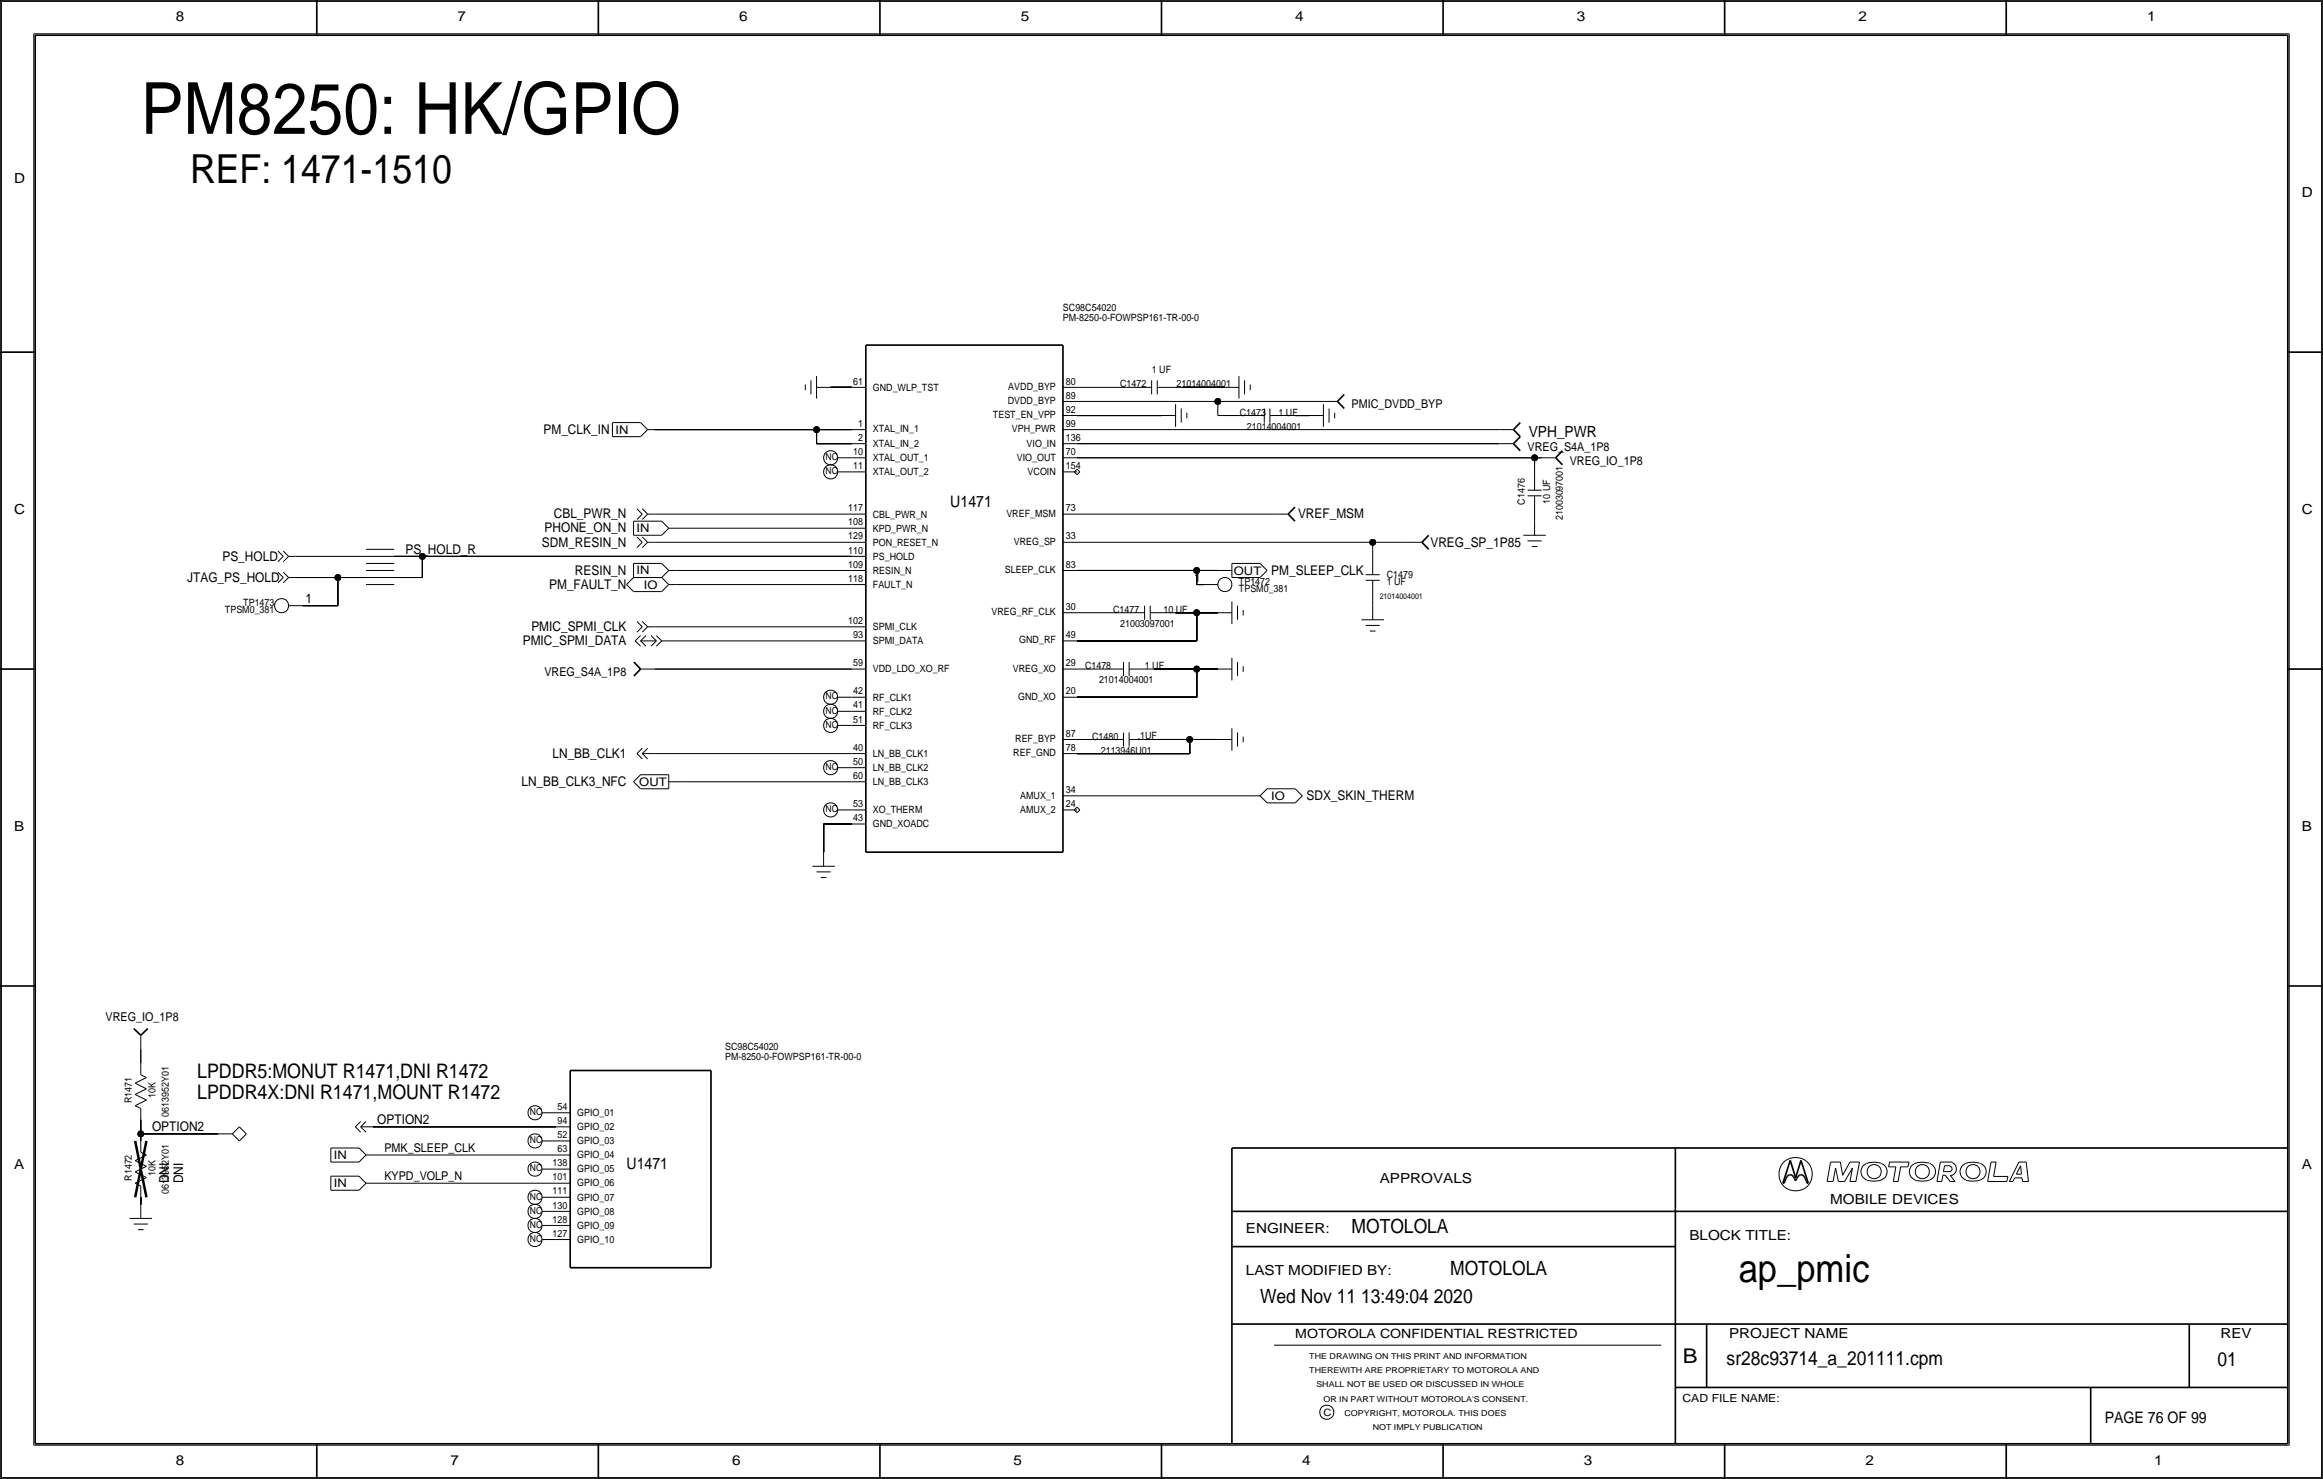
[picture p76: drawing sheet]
<svg xmlns="http://www.w3.org/2000/svg" width="419mm" height="267mm" viewBox="0 0 419 267" stroke-linecap="round" stroke-linejoin="round" font-family="sans-serif">
<defs><g id="words">
<text font-size="12.9" x="25.4" y="24.1">PM8250: HK/GPIO</text>
<text font-size="7.2" x="34.3" y="33">REF: 1471-1510</text>
<text font-size="7" x="313.7" y="231.1">ap_pmic</text>
<text font-size="3.7" x="303.6" y="245.7">B</text>
<g font-size="3.6">
<text x="35.6" y="194.3">LPDDR5:MONUT R1471,DNI R1472</text>
<text x="35.6" y="198.1">LPDDR4X:DNI R1471,MOUNT R1472</text>
</g>
<g font-size="3.5">
<text x="243.8" y="222.3">MOTOLOLA</text>
<text x="261.6" y="229.9">MOTOLOLA</text>
<text x="227.3" y="234.9">Wed Nov 11 13:49:04 2020</text>
<text x="311.5" y="246.2">sr28c93714_a_201111.cpm</text>
<text x="400" y="246.4">01</text>
</g>
<g font-size="2.9">
<text x="171.5" y="91.4">U1471</text>
<text x="113" y="210.8">U1471</text>
<text x="379.7" y="256.5">PAGE 76 OF 99</text>
</g>
<text font-size="2.8" x="275.8" y="78.7">VPH_PWR</text>
<g font-size="2.5">
<text x="31.7" y="3.8">8</text>
<text x="82.6" y="3.8">7</text>
<text x="133.3" y="3.8">6</text>
<text x="184.1" y="3.8">5</text>
<text x="233.7" y="3.8">4</text>
<text x="284.5" y="3.8">3</text>
<text x="335.3" y="3.8">2</text>
<text x="387.3" y="3.8">1</text>
<text x="2.5" y="33">D</text>
<text x="415.3" y="35.6">D</text>
<text x="2.5" y="92.7">C</text>
<text x="415.3" y="92.7">C</text>
<text x="2.5" y="149.9">B</text>
<text x="415.3" y="149.9">B</text>
<text x="2.5" y="210.8">A</text>
<text x="248.9" y="213.4">APPROVALS</text>
<text x="415.3" y="210.8">A</text>
<text x="330.2" y="217.2">MOBILE DEVICES</text>
<text x="224.8" y="222.2">ENGINEER:</text>
<text x="304.8" y="223.5">BLOCK TITLE:</text>
<text x="224.8" y="229.9">LAST MODIFIED BY:</text>
<text x="312" y="241.2">PROJECT NAME</text>
<text x="400.6" y="241.3">REV</text>
<text x="31.7" y="264.2">8</text>
<text x="81.3" y="264.2">7</text>
<text x="132.1" y="264.2">6</text>
<text x="182.9" y="264.2">5</text>
<text x="234.9" y="264.2">4</text>
<text x="285.8" y="264.2">3</text>
<text x="336.5" y="264.2">2</text>
<text x="388.6" y="264.2">1</text>
</g>
<g font-size="2.4">
<text x="98.1" y="78.2">PM_CLK_IN</text>
<text x="99.9" y="93.5">CBL_PWR_N</text>
<text x="234.2" y="93.5">VREF_MSM</text>
<text x="40.1" y="101.1">PS_HOLD</text>
<text x="73.2" y="99.8">PS_HOLD_R</text>
<text x="97.8" y="98.6">SDM_RESIN_N</text>
<text x="98.2" y="96">PHONE_ON_N</text>
<text x="258.1" y="98.6">VREG_SP_1P85</text>
<text x="33.8" y="104.9">JTAG_PS_HOLD</text>
<text x="99.1" y="106.2">PM_FAULT_N</text>
<text x="103.7" y="103.6">RESIN_N</text>
<text x="215.5" y="104.9">1</text>
<text x="229.4" y="103.6">PM_SLEEP_CLK</text>
<text x="55.1" y="108.7">1</text>
<text x="95.9" y="113.8">PMIC_SPMI_CLK</text>
<text x="94.3" y="116.3">PMIC_SPMI_DATA</text>
<text x="99.7" y="136.7">LN_BB_CLK1</text>
<text x="94.1" y="141.7">LN_BB_CLK3_NFC</text>
<text x="235.7" y="144.3">SDX_SKIN_THERM</text>
<text x="27.4" y="204">OPTION2</text>
<text x="68.1" y="202.7">OPTION2</text>
<text x="30.5" y="213.4" transform="rotate(-90 30.5 213.4)">DNI</text>
<text x="33" y="213.4" transform="rotate(-90 33 213.4)">DNI</text>
</g>
<text font-size="2.3" x="233.7" y="241.3">MOTOROLA CONFIDENTIAL RESTRICTED</text>
<g font-size="2.2">
<text x="243.8" y="73.7">PMIC_DVDD_BYP</text>
<text x="275.6" y="81.3">VREG_S4A_1P8</text>
<text x="283.2" y="83.8">VREG_IO_1P8</text>
<text x="98.2" y="121.9">VREG_S4A_1P8</text>
<text x="19" y="184.1">VREG_IO_1P8</text>
<text x="69.3" y="207.8">PMK_SLEEP_CLK</text>
<text x="69.3" y="212.9">KYPD_VOLP_N</text>
</g>
<g font-size="2.1">
<text x="111" y="78.2">IN</text>
<text x="114.9" y="96">IN</text>
<text x="114.9" y="103.6">IN</text>
<text x="116.1" y="106.1">IO</text>
<text x="222.6" y="103.7">OUT</text>
<text x="115.3" y="141.8">OUT</text>
<text x="229.4" y="144.2">IO</text>
<text x="60.2" y="209">IN</text>
<text x="60.2" y="214.1">IN</text>
</g>
<text font-size="2" x="303.5" y="252.7">CAD FILE NAME:</text>
<g font-size="1.8">
<text x="191.8" y="57.9">PM-8250-0-FOWPSP161-TR-00-0</text>
<text x="191.8" y="56">SC98C54020</text>
<text x="153.9" y="69.3">61</text>
<text x="157.5" y="70.5">GND_WLP_TST</text>
<text x="181.9" y="70.4">AVDD_BYP</text>
<text x="192.3" y="71.9">89</text>
<text x="192.3" y="69.3">80</text>
<text x="202.1" y="69.8">C1472</text>
<text x="207.8" y="67.3">1 UF</text>
<text x="212.2" y="69.8">21014004001</text>
<text x="154.8" y="77">1</text>
<text x="157.5" y="78">XTAL_IN_1</text>
<text x="179.1" y="75.4">TEST_EN_VPP</text>
<text x="181.8" y="72.9">DVDD_BYP</text>
<text x="182.5" y="78">VPH_PWR</text>
<text x="192.3" y="77">99</text>
<text x="192.3" y="74.4">92</text>
<text x="223.7" y="74.9">C1473</text>
<text x="224.9" y="77.5">21014004001</text>
<text x="230.7" y="74.9">1 UF</text>
<text x="153.9" y="82">10</text>
<text x="154.8" y="79.5">2</text>
<text x="157.5" y="80.5">XTAL_IN_2</text>
<text x="157.5" y="83.2">XTAL_OUT_1</text>
<text x="183.4" y="83.1">VIO_OUT</text>
<text x="185.2" y="80.5">VIO_IN</text>
<text x="192.3" y="79.5">136</text>
<text x="192.3" y="82">70</text>
<text x="153.9" y="84.6">11</text>
<text x="157.5" y="85.7">XTAL_OUT_2</text>
<text x="185.4" y="85.6">VCOIN</text>
<text x="192.3" y="84.6">154</text>
<text x="153" y="94.7">108</text>
<text x="153" y="92.2">117</text>
<text x="157.5" y="93.3">CBL_PWR_N</text>
<text x="157.5" y="95.9">KPD_PWR_N</text>
<text x="181.6" y="93.2">VREF_MSM</text>
<text x="192.3" y="92.2">73</text>
<text x="275.1" y="91" transform="rotate(-90 275.1 91)">C1476</text>
<text x="279.7" y="90.8" transform="rotate(-90 279.7 90.8)">10 UF</text>
<text x="281.9" y="93.8" transform="rotate(-90 281.9 93.8)">21003097001</text>
<text x="153" y="99.8">110</text>
<text x="153" y="97.3">129</text>
<text x="157.5" y="98.4">PON_RESET_N</text>
<text x="157.5" y="100.9">PS_HOLD</text>
<text x="182.9" y="98.3">VREG_SP</text>
<text x="192.3" y="97.3">33</text>
<text x="153" y="104.9">118</text>
<text x="153" y="102.4">109</text>
<text x="157.5" y="106">FAULT_N</text>
<text x="157.5" y="103.5">RESIN_N</text>
<text x="181.3" y="103.4">SLEEP_CLK</text>
<text x="192.3" y="102.4">83</text>
<text x="223.5" y="106.7">TPSM0_381</text>
<text x="223.5" y="105.4">TP1472</text>
<text x="250.2" y="105.4">1 UF</text>
<text x="250.2" y="104.1">C1479</text>
<text x="40.6" y="110.5">TPSM0_381</text>
<text x="43.9" y="109.2">TP1473</text>
<text x="153" y="112.5">102</text>
<text x="157.5" y="113.6">SPMI_CLK</text>
<text x="178.9" y="110.9">VREG_RF_CLK</text>
<text x="192.3" y="109.9">30</text>
<text x="200.8" y="110.5">C1477</text>
<text x="202.1" y="113">21003097001</text>
<text x="209.9" y="110.5">10 UF</text>
<text x="153.9" y="115">93</text>
<text x="157.5" y="116.2">SPMI_DATA</text>
<text x="183.9" y="116">GND_RF</text>
<text x="192.3" y="115">49</text>
<text x="153.9" y="120.1">59</text>
<text x="153.9" y="125.2">42</text>
<text x="157.5" y="121.3">VDD_LDO_XO_RF</text>
<text x="182.7" y="121.2">VREG_XO</text>
<text x="192.3" y="120.1">29</text>
<text x="192.3" y="125.2">20</text>
<text x="195.7" y="120.7">C1478</text>
<text x="198.3" y="123.2">21014004001</text>
<text x="206.5" y="120.7">1 UF</text>
<text x="153.9" y="130.3">51</text>
<text x="153.9" y="127.8">41</text>
<text x="157.5" y="128.9">RF_CLK2</text>
<text x="157.5" y="131.4">RF_CLK3</text>
<text x="157.5" y="126.3">RF_CLK1</text>
<text x="183.7" y="126.2">GND_XO</text>
<text x="153.9" y="137.9">50</text>
<text x="153.9" y="135.4">40</text>
<text x="157.5" y="136.5">LN_BB_CLK1</text>
<text x="182.8" y="136.4">REF_GND</text>
<text x="183.2" y="133.9">REF_BYP</text>
<text x="192.3" y="132.8">87</text>
<text x="192.3" y="135.4">78</text>
<text x="197" y="133.4">C1480</text>
<text x="198.6" y="135.9">2113946U01</text>
<text x="205.3" y="133.3">.1UF</text>
<text x="153.9" y="140.5">60</text>
<text x="157.5" y="141.6">LN_BB_CLK3</text>
<text x="157.5" y="139">LN_BB_CLK2</text>
<text x="192.3" y="143">34</text>
<text x="153.9" y="145.5">53</text>
<text x="153.9" y="148.1">43</text>
<text x="157.5" y="149.2">GND_XOADC</text>
<text x="157.5" y="146.6">XO_THERM</text>
<text x="184.1" y="144">AMUX_1</text>
<text x="184.1" y="146.6">AMUX_2</text>
<text x="192.3" y="145.5">24</text>
<text x="130.8" y="191.2">PM-8250-0-FOWPSP161-TR-00-0</text>
<text x="130.8" y="189.4">SC98C54020</text>
<text x="23.8" y="199" transform="rotate(-90 23.8 199)">R1471</text>
<text x="28" y="198" transform="rotate(-90 28 198)">10K</text>
<text x="30.5" y="201.4" transform="rotate(-90 30.5 201.4)">0613952Y01</text>
<text x="100.6" y="202.7">94</text>
<text x="100.6" y="200.1">54</text>
<text x="104.1" y="201.3">GPIO_01</text>
<text x="104.1" y="203.8">GPIO_02</text>
<text x="100.6" y="207.8">63</text>
<text x="100.6" y="205.2">52</text>
<text x="104.1" y="208.9">GPIO_04</text>
<text x="104.1" y="206.4">GPIO_03</text>
<text x="23.8" y="212.9" transform="rotate(-90 23.8 212.9)">R1472</text>
<text x="28" y="212" transform="rotate(-90 28 212)">10K</text>
<text x="30.5" y="215.4" transform="rotate(-90 30.5 215.4)">0613952Y01</text>
<text x="99.7" y="215.3">111</text>
<text x="99.7" y="212.8">101</text>
<text x="99.7" y="210.3">138</text>
<text x="104.1" y="213.9">GPIO_06</text>
<text x="104.1" y="211.4">GPIO_05</text>
<text x="99.7" y="220.5">128</text>
<text x="99.7" y="217.9">130</text>
<text x="104.1" y="219">GPIO_08</text>
<text x="104.1" y="216.5">GPIO_07</text>
<text x="104.1" y="221.6">GPIO_09</text>
<text x="99.7" y="223">127</text>
<text x="104.1" y="224.1">GPIO_10</text>
<text x="238.8" y="255.3">C</text>
</g>
<g font-size="1.7">
<text x="148.9" y="83">NC</text>
<text x="148.9" y="85.5">NC</text>
<text x="148.9" y="131.2">NC</text>
<text x="148.9" y="128.7">NC</text>
<text x="148.9" y="126.1">NC</text>
<text x="148.9" y="138.8">NC</text>
<text x="148.9" y="146.5">NC</text>
<text x="95.6" y="201.1">NC</text>
<text x="95.6" y="206.1">NC</text>
<text x="95.6" y="211.2">NC</text>
<text x="95.6" y="216.3">NC</text>
<text x="95.6" y="221.4">NC</text>
<text x="95.6" y="218.8">NC</text>
<text x="95.6" y="223.9">NC</text>
</g>
<g font-size="1.5">
<text x="236.2" y="245.1">THE DRAWING ON THIS PRINT AND INFORMATION</text>
<text x="236.2" y="247.6">THEREWITH ARE PROPRIETARY TO MOTOROLA AND</text>
<text x="237.5" y="250.2">SHALL NOT BE USED OR DISCUSSED IN WHOLE</text>
<text x="238.8" y="252.7">OR IN PART WITHOUT MOTOROLA'S CONSENT.</text>
<text x="242.6" y="255.3">COPYRIGHT, MOTOROLA. THIS DOES</text>
<text x="247.6" y="257.8">NOT IMPLY PUBLICATION</text>
</g>
<text font-size="1.4" x="248.9" y="108">21014004001</text>
</g></defs>
<!-- layer: Nets -->
<g fill="none" stroke="#000" stroke-width=".18">
<path d="M118.1 77.5h29.2zM147.3 77.5v2.5zM147.3 77.5h6.4zM149.9 69.8h3.8zM194.3 77.5h76.2zM194.3 72.4h25.4zM194.3 69.8h8.9zM194.3 74.9h15.2zM213.4 69.8h7.6zM219.7 72.4v2.5zM219.7 72.4h19.1zM219.7 74.9h3.8z"/>
<path d="M233.7 74.9h2.5zM118.1 92.7h35.6zM118.1 97.8h35.6zM121.9 95.2h31.8zM147.3 80h6.4zM194.3 82.6h82.6zM194.3 80h76.2zM194.3 97.8h53.3zM194.3 92.7h35.6zM247.6 97.8h6.4zM247.6 97.8v1.3zM276.9 82.6v1.2z"/>
<path d="M276.9 82.6h1.2zM53.3 100.3h12.7zM53.3 104.1h7.7zM54.6 109.2h6.4zM61 104.1v5.1zM61 104.1h5zM71.1 104.1h5.1zM71.1 100.3h5.1zM76.2 100.3v3.8zM76.2 100.3h77.5zM118.1 113h35.6zM121.9 102.9h31.8z"/>
<path d="M121.9 105.4h31.8zM121.9 115.6h31.8zM194.3 115.6h21.6zM194.3 110.5h7.6zM194.3 102.9h21.6zM212.1 110.5h3.8zM215.9 110.5v5.1zM215.9 105.4h1.3zM215.9 102.9v2.5zM215.9 110.5h3.8zM215.9 102.9h3.8zM118.1 120.7h35.6z"/>
<path d="M118.1 135.9h35.6zM194.3 125.7h21.6zM194.3 135.9h20.3zM194.3 120.7h3.8zM194.3 133.3h3.8zM208.3 120.7h7.6zM208.3 133.3h6.3zM214.6 133.3h5.1zM214.6 133.4v2.5zM215.9 120.7v5zM215.9 120.7h3.8zM123.2 141h30.5z"/>
<path d="M148.6 148.6v5.1zM148.6 148.6h5.1zM194.3 143.5h31.8zM25.4 189.2v2.6zM25.4 215.9v1.3zM25.4 204.5v1.2zM25.4 201.9v2.6zM25.4 204.5h14zM67.3 203.2h33zM67.3 213.4h33zM67.3 208.3h33z"/>
</g>
<g fill="#000" stroke="#000" stroke-width=".18">
<circle cx="147.3" cy="77.5" r=".56"/>
<circle cx="219.7" cy="72.4" r=".56"/>
<circle cx="247.7" cy="97.8" r=".56"/>
<circle cx="276.9" cy="82.5" r=".56"/>
<circle cx="61" cy="104.1" r=".56"/>
<circle cx="76.2" cy="100.3" r=".56"/>
<circle cx="215.9" cy="102.9" r=".56"/>
<circle cx="215.9" cy="110.5" r=".56"/>
<circle cx="214.6" cy="133.3" r=".56"/>
<circle cx="215.9" cy="120.6" r=".56"/>
<circle cx="25.4" cy="204.5" r=".56"/>
</g>
<!-- layer: Components -->
<g fill="none" stroke="#000" stroke-width=".18">
<path d="M110.5 76.2h5.1zM110.5 76.2v2.5zM110.5 78.7h5.1zM115.6 76.2l1.2 1.3zM116.8 77.5l-1.2 1.2zM116.8 77.5h1.3zM145.3 69.3v1.1zM146.3 68.6v2.5zM147.3 69.8h2.6zM147.3 67.8v4.1zM153.7 69.8h2.5zM153.7 77.5h2.5z"/>
<path d="M191.8 77.5h2.5zM191.8 74.9h2.5zM191.8 72.4h2.5zM191.8 69.8h2.5zM203.2 69.8h4.6zM207.8 68.6v2.5zM208.8 69.8h4.6zM208.8 68.6v2.5zM209.6 74.9h2.5zM212.1 72.9v4.1zM213.1 73.7v2.5zM214.1 74.4v1z"/>
<path d="M221 69.8h2.5zM223.5 74.9h4.6zM223.5 67.8v4.1zM224.5 68.6v2.5zM225.6 69.3v1.1zM228.1 73.7v2.5zM229.1 74.9h4.6zM229.1 73.7v2.5zM236.2 74.9h2.6zM238.8 72.4h2.5zM238.8 72.9v4.1zM239.8 73.7v2.5z"/>
<path d="M240.8 74.4v1zM270.5 77.5h2.5zM50.1 99.4l1 .9zM51.1 99.4l1 .9zM66 99.1h5.1zM114.3 94h5.1zM114.3 94v2.5zM114.3 96.5h5.1zM114.9 91.7l1 1zM114.9 96.8l1 1zM115.9 92.7l-1 1zM115.9 91.7l.9 1z"/>
<path d="M115.9 97.8l-1 1zM115.9 96.8l.9 1zM116.8 92.7l-.9 1zM116.8 92.7h1.3zM116.8 97.8l-.9 1zM116.8 97.8h1.3zM119.4 94l1.2 1.2zM120.6 95.2l-1.2 1.3zM120.7 95.2h1.2zM151.1 85.1h2.6zM151.1 82.6h2.6zM153.7 97.8h2.5z"/>
<path d="M153.7 92.7h2.5zM153.7 95.2h2.5zM153.7 85.1h2.5zM153.7 82.6h2.5zM153.7 80h2.5zM191.8 85.1h2.5zM191.8 80h2.5zM191.8 92.7h2.5zM191.8 82.6h2.5zM191.8 97.8h2.5zM193.8 85.1l.5-.5zM193.8 85.1l.5 .5z"/>
<path d="M194.3 84.6l.5 .5zM194.8 85.1l-.5 .5zM229.9 92.7h2.5zM247.6 99.1v4.5zM254 97.8h2.5zM270.5 80h2.5zM274.8 96.5h4.1zM275.6 89.4h2.5zM275.6 97.5h2.5zM275.6 88.4h2.5zM276.4 98.6h1zM276.9 94v2.5z"/>
<path d="M276.9 89.4v4.6zM276.9 83.8v4.6zM278.1 82.6h2.6zM50.1 103.2l1 .9zM51.1 100.3l-1 1zM51.1 104.1l-1 1zM51.1 103.2l1 .9zM52.1 100.3l-1 1zM52.1 100.3h1.2zM52.1 104.1l-1 1zM52.1 104.1h1.2zM52.1 109.2h2.5z"/>
<path d="M66 104.1h5.1zM66 102.9h5.1zM66 105.4h5.1zM66 100.3h5.1zM66 101.6h5.1zM113 105.4l1.3 1.3zM114.3 101.6h5.1zM114.3 101.6v2.5zM114.3 104.1h5.1zM114.3 104.1l-1.3 1.3zM114.3 106.7h5.1zM114.6 115.6l1 .9z"/>
<path d="M114.6 115.6l1-1zM114.9 112.1l1 .9zM115.6 115.6l.9 .9zM115.6 115.6l.9-1zM115.6 115.6h2.8zM115.9 113l-1 1zM115.9 112.1l.9 .9zM116.8 113l-.9 1zM116.8 113h1.3zM117.4 114.6l1 1zM117.4 116.5l1-.9zM118.4 114.6l1 1z"/>
<path d="M118.4 116.5l1-.9zM119.4 101.6l1.2 1.3zM119.4 104.1l1.2 1.3zM119.4 115.6h2.5zM120.6 102.9l-1.2 1.2zM120.6 105.4h1.3zM120.6 105.4l-1.2 1.3zM120.7 102.9h1.2zM153.7 105.4h2.5zM153.7 100.3h2.5zM153.7 102.9h2.5zM153.7 113h2.5z"/>
<path d="M153.7 115.6h2.5zM191.8 102.9h2.5zM191.8 115.6h2.5zM191.8 110.5h2.5zM201.9 110.5h4.6zM202.7 119.4v2.5zM203.7 119.4v2.5zM206.5 109.2v2.6zM207.5 109.2v2.6zM207.5 110.5h4.6zM217.2 105.4h2.5zM219.7 102.9h2.5z"/>
<path d="M219.7 110.5h2.5zM222.2 101.6h5.1zM222.2 104.1h5.1zM222.2 101.6v2.5zM222.2 108.5v4zM222.2 118.6v4.1zM223.3 109.2v2.6zM223.3 119.4v2.5zM224.3 110v1zM227.3 101.6l1.3 1.3zM228.6 102.9l-1.3 1.2zM245.6 111.8h4.1z"/>
<path d="M246.4 104.6h2.5zM246.4 103.6h2.5zM246.4 112.8h2.5zM247.1 113.8h1.1zM247.6 104.6v4.6zM247.6 109.2v2.6zM114.9 135.9l1 1zM114.9 135.9l1-1zM115.6 120.7h2.5zM115.6 139.7h5zM115.9 135.9l.9 1zM115.9 135.9h2.2z"/>
<path d="M115.9 135.9l.9-1zM120.6 139.7v2.5zM151.1 130.8h2.6zM151.1 128.3h2.6zM151.1 125.7h2.6zM151.1 138.4h2.6zM153.7 120.7h2.5zM153.7 130.8h2.5zM153.7 138.4h2.5zM153.7 125.7h2.5zM153.7 128.3h2.5zM153.7 135.9h2.5z"/>
<path d="M191.8 133.3h2.5zM191.8 135.9h2.5zM191.8 120.7h2.5zM191.8 125.7h2.5zM198.1 120.7h4.6zM198.1 133.3h4.6zM202.7 132.1v2.5zM203.7 120.7h4.6zM203.7 132.1v2.5zM203.7 133.3h4.6zM219.7 120.7h2.5zM219.7 133.3h2.5z"/>
<path d="M222.2 131.3v4.1zM223.3 132.1v2.5zM224.3 120.1v1.1zM224.3 132.8v1.1zM114.3 141l1.3 1.2zM114.3 141l1.3-1.3zM115.6 142.2h5zM120.6 141h2.6zM146.6 156.2h4zM147.3 157.2h2.6zM148.1 158.2h1zM148.6 153.7v2.5z"/>
<path d="M151.1 146.1h2.6zM153.7 141h2.5zM153.7 146.1h2.5zM153.7 148.6h2.5zM191.8 143.5h2.5zM191.8 146.1h2.5zM193.8 146.1l.5-.6zM193.8 146.1l.5 .5zM194.3 145.5l.5 .5zM194.8 146.1l-.5 .5zM226.1 143.5h1.2zM227.3 143.5l1.3 1.3z"/>
<path d="M228.6 144.8h5.1zM228.6 142.2h5.1zM228.6 142.2l-1.3 1.3zM233.7 142.2l1.2 1.3zM234.9 143.5l-1.2 1.3zM24.4 199.4l2-1zM24.4 195.3l2 1zM24.4 199.4l1 .5zM24.4 197.4l2 1zM24.4 197.4l2-1.1zM24.4 195.3l2-1zM25.4 193.8l1 .5z"/>
<path d="M25.4 191.8v2zM25.4 199.9v2zM25.4 186.7v2.5zM23.4 219.7h4zM24.4 213.4l2-1.1zM24.4 209.3l2 1zM24.4 213.4l1 .5zM24.4 211.3l2 1zM24.4 211.3l2-1zM24.4 209.3l2-1zM25.4 207.8l1 .5zM25.4 217.2v2.5z"/>
<path d="M25.4 205.7v2.1zM25.4 213.9v2zM39.4 204.5h2.5zM41.9 204.5l1.3 1.2zM41.9 204.5l1.3-1.3zM43.2 203.2l1.2 1.3zM44.4 204.5l-1.2 1.2zM59.7 212.1h5.1zM59.7 212.1v2.5zM59.7 214.6h5.1zM59.7 207h5.1zM59.7 207v2.6z"/>
<path d="M59.7 209.6h5.1zM64.1 203.2l1 1zM64.1 203.2l1-1zM64.8 212.1l1.2 1.3zM64.8 207l1.2 1.3zM64.8 209.5l1.2-1.2zM65.1 203.2l.9 1zM65.1 203.2h2.2zM65.1 203.2l.9-1zM66 213.4l-1.2 1.2zM66 213.4h1.3zM66 208.3h1.3z"/>
<path d="M97.8 205.7h2.5zM97.8 210.8h2.5zM97.8 200.7h2.5zM97.8 215.9h2.5zM97.8 218.4h2.5zM100.3 210.8h2.6zM100.3 218.4h2.6zM100.3 215.9h2.6zM100.3 213.4h2.6zM100.3 203.2h2.6zM100.3 208.3h2.6zM100.3 200.7h2.6z"/>
<path d="M100.3 205.7h2.6zM24.1 220.7h2.6zM24.9 221.7h1zM97.8 223.5h2.5zM97.8 221h2.5zM100.3 221h2.6zM100.3 223.5h2.6z"/>
<circle cx="149.9" cy="85.1" r="1.28"/>
<circle cx="149.9" cy="82.6" r="1.28"/>
<circle cx="50.8" cy="109.2" r="1.28"/>
<circle cx="221" cy="105.4" r="1.28"/>
<circle cx="149.9" cy="130.8" r="1.28"/>
<circle cx="149.9" cy="125.7" r="1.28"/>
<circle cx="149.9" cy="138.4" r="1.28"/>
<circle cx="149.9" cy="128.3" r="1.28"/>
<circle cx="149.9" cy="146.1" r="1.28"/>
<circle cx="96.5" cy="215.9" r="1.28"/>
<circle cx="96.5" cy="205.7" r="1.28"/>
<circle cx="96.5" cy="210.8" r="1.28"/>
<circle cx="96.5" cy="200.7" r="1.28"/>
<circle cx="96.5" cy="218.4" r="1.28"/>
<circle cx="96.5" cy="223.5" r="1.28"/>
<circle cx="96.5" cy="221" r="1.28"/>
</g>
<g fill="none" stroke="#000" stroke-width=".3">
<path d="M156.2 62.2h35.6zM156.2 62.2v91.5zM191.8 62.2v91.5zM241.3 72.4l1.2 1.3zM242.5 71.1l-1.2 1.3zM273 77.5l1.3 1.2zM274.3 78.7l-1.3 1.3zM274.3 76.2l-1.3 1.3zM232.4 92.7l1.2 1.3zM233.6 91.4l-1.2 1.3zM256.5 97.8l1.3 1.3zM257.8 96.5l-1.3 1.3z"/>
<path d="M273 80l1.3 1.3zM280.7 82.6l1.2 1.2zM281.9 81.3l-1.2 1.2zM114.4 119.4l1.2 1.2zM115.6 120.7l-1.3 1.2zM156.2 153.7h35.6zM24.1 185.5l1.3 1.2zM25.4 186.7l1.3-1.2zM102.9 193h25.4zM102.9 193v35.6zM128.3 193v35.6zM102.9 228.6h25.4z"/>
</g>
<path d="M24.4 205.7l2 10.2zM26.4 205.7l-2 10.2z" fill="none" stroke="#000" stroke-width=".45"/>
<!-- layer: Page Border and Title Block -->
<g fill="none" stroke="#000" stroke-width=".3">
<path d="M0 0h419.1zM0 0v266.7zM6.3 6.4h406.4zM6.3 6.4v254zM57.1 0v6.3zM107.9 0v6.3zM158.7 0v6.3zM209.5 0v6.4zM260.3 0v6.3zM311.1 0v6.3zM361.9 0v6.3zM412.7 6.4v254z"/>
<path d="M419.1 0v266.7zM0 63.5h6.3zM412.7 63.5h6.4zM0 120.7h6.3zM412.7 120.7h6.4zM0 177.8h6.3zM412.7 177.8h6.4zM222.2 207v53.3zM222.2 207h190.5zM222.2 218.4h190.5zM302.3 207v53.3zM321.7 213.4h.2z"/>
<path d="M322 213.1l-.1 .3zM322.2 212.5l-.2 .6zM322.4 212.1l-.2 .4zM322.6 211.9l.3-.1zM322.6 211.9l-.2 .2zM322.9 211.8h.2zM323 209.2l-1.3 4.2zM323 209.2l1 3.2zM323.1 211.8l.2 .1zM323.3 211.9l.2 .2zM323.5 212.1l.2 .4zM323.7 212.5l.3 .4z"/>
<path d="M324.2 212.5l-.2 .4zM324.4 212.1l-.2 .4zM324.6 211.9l.2-.1zM324.6 211.9l-.2 .2zM324.8 211.8h.3zM324.9 209.2l1.3 4.2zM324.9 209.2l-.9 3.2zM325.1 211.8l.2 .1zM325.3 211.9l.2 .2zM325.5 212.1l.2 .4zM325.7 212.5l.2 .6zM325.9 213.1l.1 .3z"/>
<path d="M326 213.4h.2zM222.2 238.8h190.5zM222.2 224.8h80.1zM307.9 238.8v11.4zM395 238.8v11.4zM302.3 250.2h110.4zM377.2 250.2v10.1zM0 266.7h419.1zM6.3 260.3h406.4zM57.1 260.3v6.4zM107.9 260.3v6.4zM158.7 260.3v6.4z"/>
<path d="M209.5 260.3v6.4zM260.3 260.3v6.4zM311.1 260.3v6.4zM361.9 260.3v6.4z"/>
</g>
<g fill="none" stroke="#000" stroke-width=".18">
<path d="M.3 .3h418.5zM.3 .3v266.1zM6.1 6.1v254.5zM6.1 6.1h406.9zM413 6.1v254.5zM418.8 .3v266.1zM329.6 213.1h1.1zM330.3 209.6h1.7zM330.3 209.5l-.7 3.6zM331.2 210.6l-.5 2.5zM331.2 210.6l.5 2.5zM331.7 213.1h1.1z"/>
<path d="M332 209.5l.4 2.4zM333.8 209.6l-1.4 2.3zM333.8 213.1h1zM333.8 209.6h1.7zM334.2 210.6l-.4 2.5zM334.2 210.6l-1.4 2.5zM335.5 209.6l-.7 3.5zM336.8 209.8a1.6 1.6 0 0 0-1.1 1.5 1.6 1.6 0 0 0 1.1 1.5M339.3 209.8l-.1-.1a4 4 0 0 0-2.4 .1M339.4 209.8a1.59 1.59 0 0 1 1.1 1.5 1.59 1.59 0 0 1-1.1 1.5 5.1 5.1 0 0 1-2.5 .1M340.7 210.4h1.3zM340.9 209.6h3.5z"/>
<path d="M340.9 209.5l-.2 .9zM341.6 213.1h.8zM342 210.4l-.4 2.7zM342.9 210.4l-.5 2.7zM342.9 210.4h1.3zM344.4 209.5l-.2 .9zM348 209.8a3.1 3.1 0 0 0-3.3 .6 1.62 1.62 0 0 0 .8 2.4M348.1 212.8a5.1 5.1 0 0 1-2.6 .1M348.1 209.8a1.59 1.59 0 0 1 1.1 1.5 1.59 1.59 0 0 1-1.1 1.5M349.5 213.1h.8zM350.1 209.6h2.1zM350.1 209.5l-.6 3.6z"/>
<path d="M350.5 211.9l-.2 1.2zM350.5 211.9h.5zM350.6 211.3h1.2zM350.8 210.2l-.2 1.1zM350.8 210.2h1zM351 211.9l.8 1.2zM351.8 210.3a.5 .5 0 0 1 .4 .5 .5 .5 0 0 1-.4 .5M351.8 213.1h.9zM351.8 211.9l.9 1.2zM351.8 211.9h.4zM352.2 209.7a1.24 1.24 0 0 1 .8 1.1 1.24 1.24 0 0 1-.8 1.1M357.2 209.8a3.1 3.1 0 0 0-3.3 .6 1.62 1.62 0 0 0 .8 2.4"/>
<path d="M357.2 212.8a5.1 5.1 0 0 1-2.5 .1M357.3 209.8a1.59 1.59 0 0 1 1 1.5 1.59 1.59 0 0 1-1 1.5M358.6 213.1h3.5zM359.2 209.6l-.6 3.5zM359.2 209.6h.9zM359.7 212.1h2.6zM360.1 209.6l-.4 2.5zM362.3 212.1l-.2 1zM362.5 213.1h.7zM363.5 212.4l-.3 .7zM363.5 212.4h1.3zM363.8 211.7h.9z"/>
<path d="M364.2 209.6l-1.7 3.5zM364.2 209.6h1.4zM364.5 210.2l-.7 1.5zM364.5 210.2l.2 1.5zM364.8 212.4l.1 .7zM364.9 213.1h1.1zM365.6 209.6l.4 3.5zM229.9 242.6h69.8zM.3 266.4h418.5zM6.1 260.6h406.9z"/>
<circle cx="324" cy="211.8" r="3"/>
<circle cx="338.1" cy="211.3" r="1.28"/>
<circle cx="346.8" cy="211.3" r="1.28"/>
<circle cx="356" cy="211.3" r="1.28"/>
<circle cx="239.4" cy="254.7" r="1.28"/>
</g>
<use href="#words"/>
</svg>
